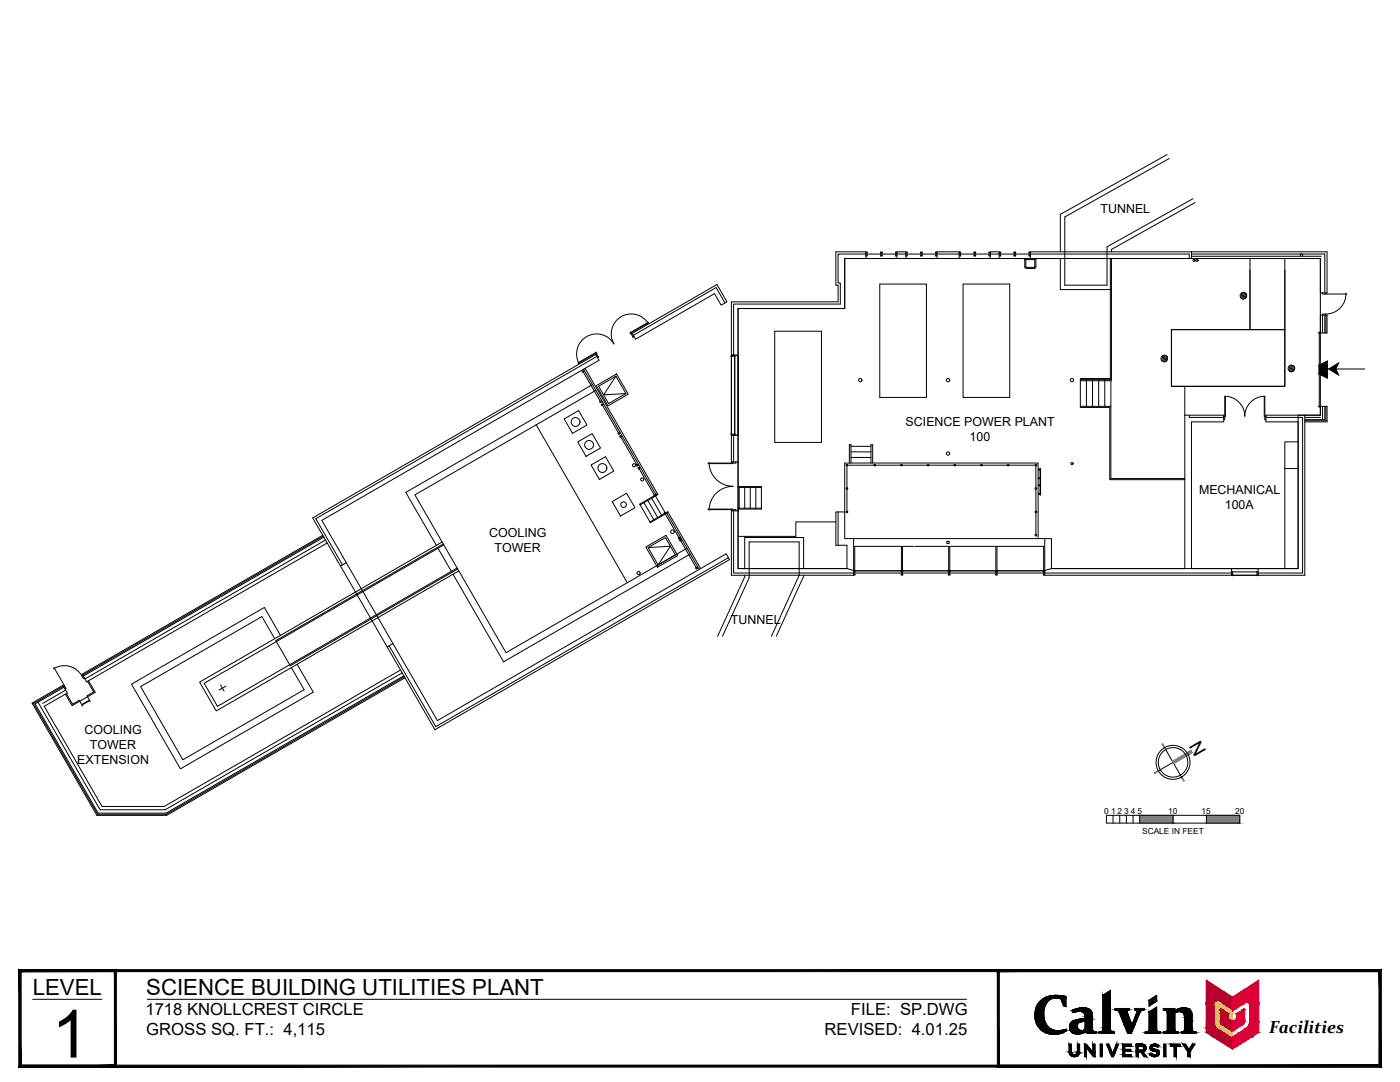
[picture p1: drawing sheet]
<svg xmlns="http://www.w3.org/2000/svg" width="279mm" height="216mm" viewBox="0 0 279 216" stroke-linecap="round" stroke-linejoin="round" font-family="sans-serif">
<defs><g id="words">
<text font-size="13.3" x="10.3" y="211">1</text>
<g font-size="4.4">
<text x="6.5" y="198.5">LEVEL</text>
<text x="29.2" y="198.5">SCIENCE BUILDING UTILITIES PLANT</text>
</g>
<text font-size="3.7" x="237.2" y="148.8" transform="rotate(60 237.2 148.8)">N</text>
<text font-size="3.5" x="253.3" y="206.2">Facilities</text>
<g font-size="3.3">
<text x="29" y="202.5">1718 KNOLLCREST CIRCLE</text>
<text x="169.8" y="202.5">FILE: SP.DWG</text>
<text x="29.2" y="206.6">GROSS SQ. FT.: 4,115</text>
<text x="164.6" y="206.6">REVISED: 4.01.25</text>
</g>
<g font-size="2.5">
<text x="219.6" y="42.6">TUNNEL</text>
<text x="180.7" y="85">SCIENCE POWER PLANT</text>
<text x="193.5" y="88">100</text>
<text x="239.3" y="98.6">MECHANICAL</text>
<text x="244.4" y="101.6">100A</text>
<text x="97.6" y="107.1">COOLING</text>
<text x="98.7" y="110.1">TOWER</text>
<text x="145.9" y="124.5">TUNNEL</text>
<text x="16.9" y="146.5">COOLING</text>
<text x="17.9" y="149.5">TOWER</text>
<text x="15.4" y="152.5">EXTENSION</text>
</g>
<g font-size="1.7">
<text x="220.3" y="162.4">0</text>
<text x="221.7" y="162.4">1</text>
<text x="223" y="162.4">2</text>
<text x="224.3" y="162.4">3</text>
<text x="225.7" y="162.4">4</text>
<text x="227" y="162.4">5</text>
<text x="227.9" y="166.3">SCALE IN FEET</text>
<text x="233.1" y="162.4">10</text>
<text x="239.8" y="162.4">15</text>
<text x="246.5" y="162.4">20</text>
</g>
</g></defs>
<!-- layer: 0 -->
<g fill="none" stroke="#000" stroke-width=".2">
<path d="M232.4 149.2l3.4 5.9M234.1 152.1l-2.9 1.7M220.8 162.7h26.6v1.5h-26.6zM222.1 162.7v1.5M223.5 162.7v1.5M224.8 162.7v1.5M226.1 162.7v1.5M227.5 162.7v1.5M234.1 162.7v1.5M240.8 162.7v1.5"/>
<circle cx="234.1" cy="152.1" r="3.4"/>
<circle cx="234.1" cy="152.1" r="2.95"/>
</g>
<g fill="#808080" stroke="#808080" stroke-width=".2">
<path d="M234 151.9l.3 .5 3.4-2.7zM234.3 152.4l3.4-2.7 .3 .5z"/>
<path d="M235.7 155.1l.6 .7-.4-.8zM235.7 155.1l.6 .7-.1 .1z"/>
<path d="M230.4 154.3l.8-.4-.1-.1zM230.3 154.2l.8-.4-.7 .5z"/>
<path d="M231.9 148.4l.5 .8h.1zM231.9 148.4h.1l.5 .8z"/>
<path d="M240.8 162.7l6.6 1.5v-1.5zM240.8 162.7l6.6 1.5h-6.6z"/>
<path d="M227.5 162.7l6.6 1.5v-1.5zM227.5 162.7l6.6 1.5h-6.6z"/>
</g>
<!-- layer: New Base -->
<g fill="none" stroke="#000" stroke-width=".2">
<path d="M237.8 50.2h27v8.3h-1.3v-6.9h-25.7M237.8 50.7h26.6v7.8M249.5 54v11.8M256.4 54v23.1h-22.6v-11.3h22.6M146 70.9h1.3v15.9h-1.3zM236.5 77.1v5.7M263.1 66.4h1.7v-3.5h-1.3v3.5M264.4 62.9v3.5M259.1 88.2h-2.7v5.3M263.1 81.1h1.7v3.1h-4.4M263.5 81.1v1.7h-3.1M264.4 81.1v2.6h-4"/>
<path d="M64.4 106.8l-48 27.7 .9 1.6 48-27.8M64.6 107.2l-48 27.7M87.4 109.4l2.7 4.6M88.5 108.5l-33.5 19.3 2.9 5 33.4-19.3M88.6 108.7l-47.9 27.6 2.7 4.6 47.8-27.6M39.8 136.1l48.4-27.9 3.4 5.7-48.4 28zM44 136.7l.7 1.2M45.1 136.9l-1.4 .8M54.8 127.5l-2.5-4.5-24.2 14 8.4 14.6 24.2-14-2.6-4.4M56 126.8l-3.2-5.6-26.6 15.3 9.8 16.9 26.5-15.3-3.2-5.6M79.9 133.7l-47.1 27.2h-12.4l-11.6-20 4.6-2.6-.8-1.6-6.2 3.6 12.9 22.4h14l47.5-27.5M80.6 134.8l-47.5 27.5h-13.5l-12.6-21.8 5.8-3.4"/>
</g>
<!-- layer: Exist Base -->
<g fill="none" stroke="#000" stroke-width=".2">
<path d="M232.9 30.9l-21.3 11.9v7.4M233.4 31.6l-20.9 11.7v13.6h8.4v-7.6l17.2-9.6M172.8 51.6h8M172.8 50.7h-5.5v5.8h.4v4.2h-21.3v10.2M175.6 56.7h9.3v22.6h-9.3zM179 51.6v-1.4h1.8v1.4M179 50.7h1.8M180.8 51.6h10.6M187 51.6v-1.4h4.4v1.4M187 50.7h4.4M191.4 51.6h8M192.2 56.7h9.3v22.6h-9.3z"/>
<path d="M197.6 51.6v-1.4h1.8v1.4M197.6 50.7h1.8M199.4 51.6h38.4v-1.4h-32.2v1.4M205.6 50.7h31.7v.9M211.6 51.6v6.2h10.2M221.8 51.6v24.2h-6.2v5.3h6.1M238.5 40.4l-16.7 9.4v.4M259.5 50.7h.5v.4h-.5zM116.5 73.7l14.4 25M116.8 73.5l14.5 25.2M118.2 76.7l-37.2 21.6 6.1 10.5M118.9 77.9l-11.9 6.9"/>
<path d="M119.1 71.1l-56.1 32.4 5.3 9.2M119.5 77.1l3.4-2 2 3.4-3.4 2zM126.2 66.5l16.9-9.7 2 3.4-1.2 .7-1.3-2.3-15.8 9.1zM144.7 60.5l-1.8-3.1-16.5 9.5M146 60.2h21.3v-3.3h-.5v-6.7h6v1.4h-4.2v10h-21.3v9.3h-1.3zM154.6 66.1h9.3v22.2h-9.3zM216.8 75.8v5.3M218 75.8v5.3M219.3 75.8v5.3M220.5 75.8v5.3M221.7 75.8v19.7h14.8M107 84.8l18.2 31.5"/>
<path d="M107 84.8l-24.2 13.9 5.4 9.5M112.6 83.6l2.9-1.7 1.6 2.9-2.8 1.7zM115.3 88.2l2.9-1.7 1.6 2.9-2.8 1.7zM118 92.8l2.8-1.7 1.7 2.9-2.9 1.7zM146 92.5v-5.7h1.3v26.7h21.7v-4.7h-2.2v-6.6h1.8v5.3h1.8M146 92.2h1.3M146.4 86.8v5.4M237.3 82.8v.5h6.9M252.6 83.3h7.4v31h-8.9M252.6 82.8h7.8v32h-9.3v-1.3h8v-29.3h-6.5zM259.1 93.5h-2.7v20M62.4 103.3l56.5-32.6 .6 1.2-55.3 31.9 4.9 8.5-1.1 .6z"/>
<path d="M122.2 100.1l2.9-1.7 1.6 2.9-2.9 1.7zM129.3 109.3l3.5-2 2 3.4-3.5 2zM133.1 102.4l6.4 11.2M133.3 102.1l6.5 11.4M137.1 109.4l-36.1 20.8-9.4-16.3M137.8 110.5l-37.3 21.6-10.1-17.5M145.4 111.3l-58.4 33.7-9.3-16.1M146 101.9h1.3M146 101.7v13.1h24.4v-7.3M146.4 101.9v12.4h24M148.6 114.8v.3l-5.4 11.9M148.6 113.5v-6.2h11.8v6.2"/>
<path d="M160.5 114.8l-5.6 12.2M166.8 104.1h-8v2.9h-11.5M167.3 102.2v6.6M168.6 102.2v-9.8h38.6v15.1M170.4 107.5h39.4v6h26.7v-30.7h7.7v1.4h-6.4v29.3h8v1.3h-37.3v-7.3M170.4 113.9h38.1M189 108h.4v.5h-.4zM208.5 114.3h37.3M77.3 129.1l1.1-.7 8.9 15.4 57.6-33.3 .7 1.2-58.8 33.9zM144.2 127l5.3-11.7v-7.2h10v6.7l-5.6 12.2"/>
<circle cx="171.7" cy="75.9" r=".33"/>
<circle cx="189.2" cy="75.9" r=".33"/>
<circle cx="213.9" cy="75.9" r=".33"/>
<circle cx="114.9" cy="84.2" r=".88"/>
<circle cx="117.6" cy="88.8" r=".88"/>
<circle cx="120.2" cy="93.4" r=".88"/>
<circle cx="126.5" cy="92.8" r=".31"/>
<circle cx="128.2" cy="95.7" r=".31"/>
<circle cx="189.2" cy="90.5" r=".33"/>
<circle cx="213.9" cy="92.5" r=".22"/>
<circle cx="124.4" cy="100.7" r=".56"/>
<circle cx="127.4" cy="114.3" r=".31"/>
<circle cx="134.2" cy="106.1" r=".37"/>
</g>
<!-- layer: Demo Site -->
<g fill="none" stroke="#000" stroke-width=".2">
<path d="M145.8 71.1h.9M146 70.9v15.9M146.3 70.9h.1M146.6 70.9v15.9M147.3 70.9v15.9M215.6 76h6.2M244.4 79.1v4M244.5 79.1v4M252.3 79.1v4M252.4 79.1v4M145.8 86.6h.9M146.3 86.8h.1"/>
<path d="M68 112.9l9.3 16.2M69.1 112.3l9.3 16.1M245.8 113.5h5.3M245.8 114.8h5.3"/>
</g>
<!-- layer: Level 27 -->
<g fill="none" stroke="#000" stroke-width=".2">
<path d="M172.8 50.7h.1M172.8 51h.3M172.8 50.4h.3M173 50.2v.9M173 50.7h2.8M175.7 51h.4M175.7 50.4h.4M175.8 50.2v.9M175.9 50.7h.1M176 50.7h2.8M176 50.2v.9M178.7 51h.3"/>
<path d="M178.7 50.4h.3M178.8 50.2v.9M179 50.7h.1M180.8 50.7h.1M180.8 51h.3M180.8 50.4h.3M181 50.7h2.8M181 50.2v.9M183.7 51h.4M183.7 50.4h.4M183.8 50.2v.9M183.9 50.7h.1"/>
<path d="M184 50.7h2.8M184 50.2v.9M186.7 51h.3M186.7 50.4h.3M186.8 50.2v.9M187 50.7h.1M191.4 50.7h.1M191.4 51h.4M191.4 50.4h.4M191.7 50.7h2.7M191.7 50.2v.9M194.3 51h.5"/>
<path d="M194.3 50.4h.5M194.4 50.2v.9M194.5 50.7h.1M194.6 50.7h2.8M194.6 50.2v.9M197.3 51h.3M197.3 50.4h.3M197.4 50.2v.9M197.6 50.7h.1M199.4 50.7h.1M199.4 51h.3M199.4 50.4h.3"/>
<path d="M199.6 50.7h2.8M199.6 50.2v.9M202.3 51h.4M202.3 50.4h.4M202.4 50.2v.9M202.5 50.7h.1M202.6 50.7h2.8M202.6 50.2v.9M205.3 51h.3M205.3 50.4h.3M205.4 50.2v.9M205.6 50.7h.1"/>
<path d="M116.5 74.3l3.2 5.7M118.9 70.3l.6 1M119 70.3l-3.6 2.1M119 77l4-2.4 2.4 4.1-4.1 2.3zM119.1 70.4l-3.7 2.1M119.2 70.6l-.3 .1M119.5 71.2l-.3 .1M122.9 75.1l-2.4 3.7 4.4-.3M125.8 66.3l.6 1M126.2 66.5l-.3 .2M126.5 67.1l-.3 .2M129.4 64.3l-3.7 2.1"/>
<path d="M129.4 64.5a4 4 0 0 0-5.5-1.3 4 4 0 0 0-1.4 5.4 4 4 0 0 0-5.4-1.5 4 4 0 0 0-1.5 5.4M129.4 64.4l-3.6 2.1M120.3 80.9l3.1 5.4M124 87.3l3.1 5.4M127.6 93.6l3 5.1M141.5 92.3a4.8 4.8 0 0 0 4.8 4.7 4.8 4.8 0 0 0-4.8 4.8M146.2 92.2v.3h-4.9M146.9 92.2v.2h-5.6M169.5 92.4v-3.7h.3v3.7M169.8 91.3h4M169.8 90.2h4M169.8 89.1h4"/>
<path d="M173.8 92.4v-3.7h.4v3.7M244.2 83.1h.3M244.4 83v.7h-.2M252.3 83.1h.3M252.4 83v.7h.2M128.9 109.1l4-2.3 2.3 4-4 2.4zM129.3 109.3l4.5-.3-2.5 3.7M132.8 102.6l2.7 4.6M135.9 108l3 5.2M141.3 101.7h5.6v.2M141.3 101.6h4.9v.3M170.4 114.3h.1"/>
<path d="M170.4 114h.3M170.4 114.7h.3M170.6 114.8v-5.8h9.3v5.8M170.6 114.3h9.3M179.8 114h.4M179.8 114.7h.4M180 114.3h.1M180.1 114.3h9.2M182.3 109h-2.2v5.8M182.6 109h6.7v5.8M189.2 114h.5M189.2 114.7h.5"/>
<path d="M189.4 114.3h.1M189.5 114.3h9.2M189.5 114.8v-5.8h9.2v5.8M198.6 114h.5M198.6 114.7h.5M198.9 114.3h.1M199 114.3h9.3M199 114.8v-5.8h9.3v5.8M208.2 114h.3M208.2 114.7h.3M208.5 114.3h.1"/>
<circle cx="116.3" cy="74.1" r=".16"/>
<circle cx="119.8" cy="80.2" r=".16"/>
<circle cx="120.2" cy="80.7" r=".16"/>
<circle cx="123.5" cy="86.5" r=".16"/>
<circle cx="123.8" cy="87.1" r=".16"/>
<circle cx="127.2" cy="92.8" r=".16"/>
<circle cx="127.5" cy="93.4" r=".16"/>
<circle cx="130.6" cy="98.9" r=".16"/>
<circle cx="132.7" cy="102.4" r=".16"/>
<circle cx="135.6" cy="107.4" r=".16"/>
<circle cx="135.8" cy="107.8" r=".16"/>
<circle cx="139" cy="113.4" r=".16"/>
</g>
<!-- layer: New Contours -->
<g fill="none" stroke="#000" stroke-width=".2">
<path d="M169 93v4.3M169 97.7v4.3M169.2 92.8h5.2M174.7 92.8h5M180.1 92.8h4.9M185.4 92.8h5M190.7 92.8h5M196 92.8h5M201.4 92.8h5.1M206.7 93v4.3M206.7 97.7v4.3M206.7 102.3v4.3"/>
<circle cx="169" cy="97.5" r=".16"/>
<circle cx="169" cy="92.8" r=".16"/>
<circle cx="174.6" cy="92.8" r=".16"/>
<circle cx="179.9" cy="92.8" r=".16"/>
<circle cx="185.2" cy="92.8" r=".16"/>
<circle cx="190.5" cy="92.8" r=".16"/>
<circle cx="195.9" cy="92.8" r=".16"/>
<circle cx="201.2" cy="92.8" r=".16"/>
<circle cx="206.7" cy="92.8" r=".16"/>
<circle cx="206.7" cy="97.5" r=".16"/>
<circle cx="169" cy="102.1" r=".16"/>
<circle cx="206.7" cy="102.1" r=".16"/>
<circle cx="206.7" cy="106.8" r=".16"/>
</g>
<!-- layer: Hatching -->
<g fill="none" stroke="#000" stroke-width=".2">
<path d="M237.8 51.1h21.7M260 51.1h3.7M146.6 70.9v15.9M263.9 62.9v3.5M264.6 62.9v3.5M260.4 83.3h3.1M260.4 84h4.4M263.9 81.1v2.6M264.6 81.1v2.6M64.5 107l-48 27.7M65 107.8l-48.1 27.7M12.7 136.9l-6.2 3.6"/>
<path d="M13.1 137.7l-4.6 2.7M80.3 134.3l-47.3 27.3h-13l-12.4-21.5M80.7 135l-47.5 27.5h-13.7l-12.7-21.9"/>
</g>
<!-- layer: Doors_ Cabinets -->
<g fill="none" stroke="#000" stroke-width=".2">
<path d="M221.6 51.6v23.9h-6M263.9 58.5v.2h.7v-.2M264.6 58.7h4.2M268.6 58.4a4 4 0 0 1-4 4.3M244.4 79.1a4 4 0 0 1 4 4 4 4 0 0 1 4-4M263.3 66.2v15.1M263.9 62.9v-.2h.7v.2M245.8 114.5h.1M245.8 114.1h5.3M245.8 114.8h5.3M245.8 113.5h5.3M246 114v.9"/>
<path d="M250.9 114v.9M251.1 114.5h.1M10.7 133.5a4 4 0 0 1 5.6 1.3M10.8 133.2l2.1 3.6M12.7 136.9l.2-.1 .3 .6-.2 .1M13.3 138.4l1.2 2.1 1.3-.8 .7 1.2M16.5 134.7l-.2 .1 .3 .6 .2-.1M17.5 136l1.2 2.1-1.4 .7 .7 1.2M17.7 135.8l1.3 2.3-4.6 2.7-1.3-2.3M17.8 139.7l-1.5 .9M17.9 139.8l-1.5 .9"/>
</g>
<!-- layer: New Landscaping -->
<path d="M207.6 93.6h-.4v.2h.4M207.6 93.5h.1v5.3h-.1zM207.6 95.4h-.4v.1h.4M207.6 96.7h-.4v.2h.4M207.6 98.5h-.4v.1h.4M215.6 81.3h5.9v14.4h15" fill="none" stroke="#000" stroke-width=".2"/>
<!-- layer: Exist Mech -->
<path d="M204.5 51.6v1.6l.2 .3 1.7 .1 .3-.4M204.5 51.8h2.2M204.7 51.8v1.4l.2 .2 1.6-.1v-1.5M206.7 51.6v1.6" fill="none" stroke="#000" stroke-width=".2"/>
<!-- layer: New Mech -->
<g fill="none" stroke="#000" stroke-width=".2">
<path d="M247.9 58.4l-.3 1M248.1 58.3l-.3 1.3M248.4 58.4l-.4 1.3M248.6 58.5l-.4 1.2M248.7 58.7l-.2 .9M249.5 51.6v14.2M256.4 51.6v25.5h-22.6v-11.3h22.6M232.1 70.9l-.3 1M232.3 70.9l-.3 1.2M232.6 70.9l-.4 1.3M232.8 71l-.4 1.2M232.9 71.2l-.2 .9"/>
<path d="M257.5 72.9l-.3 1M257.7 72.9l-.3 1.2M257.9 72.9l-.3 1.3M258.1 73l-.3 1.2M258.3 73.2l-.2 .9"/>
<circle cx="238.3" cy="51.9" r=".22"/>
<circle cx="238.9" cy="52" r=".22"/>
<circle cx="248.2" cy="59" r=".66"/>
<circle cx="232.4" cy="71.5" r=".66"/>
<circle cx="257.7" cy="73.5" r=".66"/>
</g>
<!-- layer: Stairs -->
<g fill="none" stroke="#000" stroke-width=".2">
<path d="M129.3 99.9l2 3.4M130.1 99.4l1.9 3.4M130.5 99l-2.8 1.6 .1 .1M130.8 99l1.9 3.3M131.2 98.5l-.4 .3M131.3 98.7l-3.5 2 1.9 3.5M147.3 97.1h4.7v.2M147.3 97.3h4.7M147.5 97.3v4.1M148.6 97.3v4.1M149.7 97.3v4.1M150.8 97.3v4.1"/>
<path d="M152 97.3v4.3h-4.7M128.5 100.3l2 3.4M132.5 102.5l-2.8 1.7M133.3 102.1l-.5 .3M133.4 102.2l-3.6 2.1-.1-.1M147.3 101.4h4.7"/>
</g>
<!-- layer: WALLPACK -->
<g fill="#000" stroke="#000" stroke-width=".2">
<path d="M263.3 72.9h1.6v1.7zM263.3 72.9l1.6-.8v.8z"/>
<path d="M263.3 72.9v1.7h1.6zM263.3 74.6h1.6v.8z"/>
</g>
<path d="M263.3 72.9l1.6-.8v3.3l-1.6-.8z" fill="none" stroke="#000" stroke-width=".2"/>
<!-- layer: WALLPACKS -->
<path d="M265.2 73.6h1.3l.6 1.2zM265.2 73.6l1.9-1.1-.5 1.1z" fill="#000" stroke="#000" stroke-width=".2"/>
<path d="M265.2 73.6l1.9-1.1-.6 1.1 .6 1.2-1.9-1.2h7.2" fill="none" stroke="#000" stroke-width=".2"/>
<!-- layer: A-WALL-FULL -->
<path d="M147.3 61.6h21.3v-10h94.9v31.2h-4.4v30.7h-49.3l-1.5 .4h-37.7l-1.6-.4h-21.7z" fill="none" stroke="#000" stroke-width=".2"/>
<!-- layer: A-TITL -->
<g fill="#000" stroke="#000" stroke-width=".2">
<path d="M210.5 198.6h.3zM220.1 198.6l1.5-1v1zM229.3 199.6h1.5v.2zM229.3 199.6l1.5-1v1zM210 206.4h.8zM212.5 205.5h.3zM214.1 202h.2zM214.2 210.8h.5zM214.8 210.4h.5zM214.9 206.3h.5zM216 201.9h1.9zM216 201.1h.4z"/>
<path d="M216.7 206h2.1zM220 205.7h1.7zM220.1 205.6h1.5zM229.2 205.8h1.7zM229.2 205.7h1.7zM230.3 208.4h.4zM230.8 210h.5zM229.3 201.9l1.5-1v1zM234.5 201.7h3.1zM236.2 201.1h.3z"/>
<path d="M207.5 199.9l1.5 .1 .1-.1zM207.5 199.9l1.5 .1h-1.6z"/>
<path d="M207.6 199.8h1.5zM207.5 199.9h1.6z"/>
<path d="M207.7 199.7l1.4 .1 .2-.1zM207.7 199.7l1.4 .1h-1.5z"/>
<path d="M207.8 199.6h1.5zM207.7 199.7h1.6z"/>
<path d="M208 199.5l1.3 .1 .2-.1zM207.8 199.6l.2-.1 1.3 .1z"/>
<path d="M208 199.4h1.6zM208 199.5h1.5z"/>
<path d="M208.1 199.3h1.7zM208 199.4h1.6z"/>
<path d="M208.3 199.2l1.5 .1 .2-.1zM208.1 199.3l.2-.1 1.5 .1z"/>
<path d="M208.3 199.2h1.8zM208.3 199.2h1.7z"/>
<path d="M208.4 199.2h1.9zM208.3 199.2h1.8z"/>
<path d="M208.5 199.1h2zM208.4 199.2h1.9z"/>
<path d="M208.5 199.1h2.3zM208.5 199.1h2.3z"/>
<path d="M208.5 199.1h2.3zM208.5 199.1h2z"/>
<path d="M210.8 199.1h1.9zM210.8 199.1h1.9z"/>
<path d="M210.5 198.6h.8zM210.2 198.6h1.1z"/>
<path d="M210.2 198.6h1.1zM210.2 198.6h1.1z"/>
<path d="M210.2 198.6l1.5 .1zM210 198.7h1.7z"/>
<path d="M210 198.7h1.8zM209.9 198.7h1.9z"/>
<path d="M209.9 198.7h2.3zM209.6 198.7h2.6z"/>
<path d="M209.6 198.7l2.8 .1zM209.5 198.8h2.9z"/>
<path d="M209.5 198.8h3.2zM209.2 198.8h3.5z"/>
<path d="M209.2 198.8l3.5 .1zM209.1 198.9h3.6z"/>
<path d="M209.1 198.9h3.6zM209.1 198.9h3.6z"/>
<path d="M209.1 198.9l3.6 .1zM208.8 199h3.9z"/>
<path d="M208.8 199l3.9 .1v-.1zM208.6 199.1l.2-.1 3.9 .1z"/>
<path d="M208.6 199.1h4.1zM208.5 199.1h4.2z"/>
<path d="M210.8 199.1l1.9 .1zM210.8 199.1l1.9 .1z"/>
<path d="M211.1 199.2h1.6zM211.1 199.2h1.6z"/>
<path d="M211.4 199.2l1.3 .1zM211.4 199.2l1.3 .1z"/>
<path d="M211.7 199.3l1 1.5v-1.5zM211.7 199.3l1 1.5h-.4z"/>
<path d="M220.1 198.6l1.5 6.3v-6.3zM220.1 198.6l1.5 6.3h-1.5z"/>
<path d="M229.3 199.6v.2h1.5zM229.3 199.8h1.5l-1.5 1z"/>
<path d="M3.8 212.9l271.4-.4h-271zM3.8 212.9l271.4-.4 .4 .4zM275.2 193.9v18.6l.4 .4zM275.2 193.9l.4-.4v19.4zM4.2 193.9h271l.4-.4zM3.8 193.5h271.8l-271.4 .4zM3.8 193.5l.4 19v-18.6zM3.8 193.5l.4 19-.4 .4z"/>
<path d="M3.8 212.9l19-.4h-18.6zM3.8 212.9l19-.4 .4 .4zM22.8 193.9v18.6l.4 .4zM22.8 193.9l.4-.4v19.4zM4.2 193.9h18.6l.4-.4zM3.8 193.5h19.4l-19 .4zM3.8 193.5l.4 19v-18.6zM3.8 193.5l.4 19-.4 .4z"/>
<path d="M199.4 212.5l-.4 .4 76.2-.4zM199 212.9l76.2-.4 .4 .4zM275.2 193.9v18.6l.4 .4zM275.2 193.9l.4-.4v19.4zM199.4 193.9h75.8l.4-.4zM199 193.5h76.6l-76.2 .4zM199 193.5l.4 19v-18.6zM199 193.5l.4 19-.4 .4z"/>
<path d="M206.6 201.9l1.7 .2v-.2zM206.6 201.9l1.7 .2h-1.7z"/>
<path d="M206.6 202.1l1.7 .2v-.2zM206.6 202.1l1.7 .2h-1.8z"/>
<path d="M206.5 202.3l1.8 .2v-.2zM206.5 202.3l1.8 .2h-1.8z"/>
<path d="M206.5 202.5l1.8 .1v-.1zM206.5 202.5l1.8 .1h-1.8z"/>
<path d="M206.5 202.6l1.8 .3v-.3zM206.5 202.6l1.8 .3h-1.8z"/>
<path d="M206.5 202.9l1.9 .1-.1-.1zM206.5 202.9l1.9 .1h-1.9z"/>
<path d="M206.6 201.7l1.7 .2v-.2zM206.6 201.7l1.7 .2h-1.7z"/>
<path d="M206.5 203l1.9 .2v-.2zM206.5 203l1.9 .2h-1.8z"/>
<path d="M206.6 201.5l1.7 .2 .1-.2zM206.6 201.5l1.7 .2h-1.7z"/>
<path d="M206.7 201.4h1.7zM206.7 201.4l1.7 .1z"/>
<path d="M206.6 203.2l1.8 .2v-.2zM206.6 203.2l1.8 .2h-1.8z"/>
<path d="M206.6 203.4l1.9 .2-.1-.2zM206.6 203.4l1.9 .2h-1.8z"/>
<path d="M206.7 201.2l1.7 .2v-.2zM206.7 201.2l1.7 .2h-1.7z"/>
<path d="M206.8 201.1h1.6zM206.8 201.1l1.6 .1z"/>
<path d="M206.7 203.6l1.8 .2v-.2zM206.7 203.6l1.8 .2h-1.8z"/>
<path d="M206.8 200.9l1.6 .2 .1-.2zM206.8 200.9l1.6 .2h-1.6z"/>
<path d="M206.7 203.8l1.9 .1-.1-.1zM206.7 203.8l1.9 .1h-1.9z"/>
<path d="M206.9 200.8l1.6 .1v-.1zM206.9 200.8l1.6 .1h-1.7z"/>
<path d="M206.7 203.9l2 .2-.1-.2zM206.7 203.9l2 .2h-1.9z"/>
<path d="M207 200.6l1.5 .2 .1-.2zM207 200.6l1.5 .2h-1.6z"/>
<path d="M207 200.5h1.7zM207 200.5l1.6 .1z"/>
<path d="M206.8 204.1l1.9 .1zM206.8 204.1l1.9 .1z"/>
<path d="M206.8 204.2l2 .1-.1-.1zM206.8 204.2l2 .1h-1.9z"/>
<path d="M207.2 200.3l1.5 .2 .1-.2zM207.2 200.3l1.5 .2h-1.7z"/>
<path d="M206.9 204.3l2 .2-.1-.2zM206.9 204.3l2 .2h-1.9z"/>
<path d="M207.2 200.3h1.6zM207.2 200.3h1.6z"/>
<path d="M207 204.5l1.9 .1zM207 204.5l1.9 .1z"/>
<path d="M207 204.6l2.1 .2-.2-.2zM207 204.6l2.1 .2h-2z"/>
<path d="M207.3 200.1l1.5 .2 .1-.2zM207.3 200.1l1.5 .2h-1.6z"/>
<path d="M207.4 200h1.6zM207.4 200l1.5 .1z"/>
<path d="M207.1 204.8h2zM207.1 204.8h2z"/>
<path d="M207.1 204.8l2.2 .2-.2-.2zM207.1 204.8l2.2 .2h-2z"/>
<path d="M207.3 205l2.1 .1zM207.3 205l2.1 .1z"/>
<path d="M207.4 205.1l2.1 .1zM207.4 205.1l2.1 .1z"/>
<path d="M207.4 205.2l2.4 .1-.3-.1zM207.4 205.2l2.4 .1h-2.2z"/>
<path d="M207.6 205.3h2.2zM207.6 205.3h2.2z"/>
<path d="M207.6 205.3l2.4 .2-.2-.2zM207.6 205.3l2.4 .2h-2.3z"/>
<path d="M210 206.4h.7zM210.1 206.4h.6z"/>
<path d="M207.7 205.5h2.6zM207.7 205.5h2.6z"/>
<path d="M207.8 205.5l2.6 .1zM207.8 205.5l2.6 .1z"/>
<path d="M207.9 205.6h2.7zM207.9 205.6h2.7z"/>
<path d="M207.9 205.6l3 .1zM207.9 205.6l3 .1z"/>
<path d="M208 205.7h3.2zM208 205.7h3.2z"/>
<path d="M209.8 206.3h1.3zM209.8 206.3l1 .1z"/>
<path d="M209.6 206.3h1.6zM209.6 206.3h1.5z"/>
<path d="M209.4 206.3h2zM209.4 206.3h1.8z"/>
<path d="M209.2 206.2h2.4zM209.2 206.2l2.2 .1z"/>
<path d="M209.1 206.2h2.6zM209.1 206.2h2.5z"/>
<path d="M208.8 206.1h3.1zM208.8 206.1l2.9 .1z"/>
<path d="M208.8 206.1h3.2zM208.8 206.1h3.1z"/>
<path d="M208.5 206l3.5 .1 .3-.1zM208.5 206l3.5 .1h-3.2z"/>
<path d="M208.2 205.8l4.1 .2 .3-.2zM208.2 205.8l4.1 .2h-3.8zM208.5 206h3.8zM208.5 206h3.8z"/>
<path d="M208.2 205.8h4.4zM208.2 205.8h4.4z"/>
<path d="M212.5 205.5h.3zM212.2 205.5h.6z"/>
<path d="M212.2 205.5l.6 .1zM212 205.6h.8z"/>
<path d="M212 205.6h.8zM211.6 205.6h1.2z"/>
<path d="M211.6 205.6l1.2 .1zM211.2 205.7h1.6z"/>
<path d="M211.2 205.7h1.6zM211.2 205.7h1.6z"/>
<path d="M208 205.7l4.6 .1 .2-.1zM208 205.7l4.6 .1h-4.4z"/>
<path d="M213.4 208.3l.4 1.6v-1.6zM213.4 208.3l.4 1.6h-.4z"/>
<path d="M213.4 209.9h.4zM213.4 209.9h.4z"/>
<path d="M213.4 209.9l.4 .1zM213.4 209.9l.4 .1z"/>
<path d="M213.4 210l.5 .1zM213.4 210l.5 .1z"/>
<path d="M213.4 210.1h.5zM213.4 210.1h.5z"/>
<path d="M213.4 210.1l.6 .1zM213.4 210.1l.6 .1z"/>
<path d="M213.5 210.2l.5 .1zM213.5 210.2l.5 .1z"/>
<path d="M213.5 210.3h.5zM213.5 210.3h.5z"/>
<path d="M213.5 210.3l.6 .1zM213.5 210.3l.6 .1z"/>
<path d="M213.5 210.4h.7zM213.5 210.4h.7z"/>
<path d="M214.2 210.8h.3zM214.3 210.8h.2z"/>
<path d="M213.6 210.4h.7zM213.6 210.4h.7z"/>
<path d="M213.6 210.4l.8 .1zM213.6 210.4l.8 .1z"/>
<path d="M213.6 210.5h.8zM213.6 210.5h.8z"/>
<path d="M214.1 202h.3zM214.1 202h.2z"/>
<path d="M214 201.9h.7zM214 201.9l.4 .1z"/>
<path d="M214.1 210.8h.6zM214.1 210.8h.6z"/>
<path d="M214 210.8h.9zM214 210.8h.7z"/>
<path d="M214.9 206.3h.4zM215 206.3h.3z"/>
<path d="M213.9 210.7h1zM213.9 210.7l1 .1z"/>
<path d="M213.5 204.7h1.5zM213.5 204.7h1.5z"/>
<path d="M213.5 204.7l1.5 .2v-.2zM213.5 204.7l1.5 .2h-1.5zM213.5 204.9h1.5zM213.5 204.9h1.5z"/>
<path d="M213.5 204.9l1.5 .2v-.2zM213.5 204.9l1.5 .2h-1.5z"/>
<path d="M215 210h.5zM215 210h.5z"/>
<path d="M213.5 204.5l1.5 .2v-.2zM213.5 204.5l1.5 .2h-1.5z"/>
<path d="M213.5 204.5h1.5zM213.5 204.5h1.5z"/>
<path d="M213.8 210.7h1.2zM213.8 210.7h1.1z"/>
<path d="M213.5 205.1h1.6zM213.5 205.1h1.6z"/>
<path d="M213.5 205.1l1.6 .1v-.1zM213.5 205.1l1.6 .1h-1.6z"/>
<path d="M214 201.8h1.1zM214 201.8l.7 .1z"/>
<path d="M213.6 204.4h1.5zM213.6 204.4h1.5z"/>
<path d="M213.6 204.4l1.4 .1 .1-.1zM213.6 204.4l1.4 .1h-1.5z"/>
<path d="M213.7 210.6h1.4zM213.7 210.6l1.3 .1z"/>
<path d="M213.5 205.2l1.6 .1zM213.5 205.2l1.6 .1z"/>
<path d="M213.5 205.3h1.7zM213.5 205.3h1.7z"/>
<path d="M213.6 204.3h1.5zM213.6 204.3l1.5 .1h-1.5z"/>
<path d="M213.6 204.2h1.6zM213.6 204.2l1.5 .1z"/>
<path d="M213.5 205.3l1.7 .1zM213.5 205.3l1.7 .1z"/>
<path d="M213.7 210.5h1.5zM213.7 210.5l1.4 .1z"/>
<path d="M213.7 204.2h1.5zM213.7 204.2h1.5z"/>
<path d="M213.5 205.4h1.8zM213.5 205.4h1.8z"/>
<path d="M213.6 210.5h1.6zM213.6 210.5h1.6z"/>
<path d="M214.5 210.4h.7zM214.4 210.5h.8z"/>
<path d="M213.5 205.4l1.8 .1zM213.5 205.4l1.8 .1z"/>
<path d="M214.7 210.4h.6zM214.5 210.4h.7z"/>
<path d="M213.7 204.1h1.6zM213.7 204.1l1.5 .1z"/>
<path d="M214.7 210.4h.6zM214.7 210.4h.6z"/>
<path d="M213.8 204.1h1.5zM213.8 204.1h1.5z"/>
<path d="M213.6 205.5h1.8zM213.6 205.5h1.8z"/>
<path d="M214.8 210.3h.5zM214.8 210.4h.5zM214.7 210.4h.6z"/>
<path d="M213.8 204h1.6zM213.8 204.1h1.5z"/>
<path d="M213.6 205.5h1.8zM213.6 205.5h1.8z"/>
<path d="M214.9 210.2h.5zM214.9 210.2l.4 .1h-.5z"/>
<path d="M214.9 210.2h.5zM214.9 210.2h.5z"/>
<path d="M214 201.8h1.4zM214 201.8h1.1z"/>
<path d="M215 210.1h.4zM215 210.1l.4 .1z"/>
<path d="M213.6 205.5l1.9 .1zM213.6 205.5l1.9 .1z"/>
<path d="M215 208.3l.5 1.6v-1.6zM215 208.3l.5 1.6h-.5z"/>
<path d="M215 209.9l.5 .1v-.1zM215 209.9l.5 .1h-.5z"/>
<path d="M215 210l.4 .1 .1-.1zM215 210l.4 .1h-.4z"/>
<path d="M214.7 206.3h.8zM214.7 206.3h.7z"/>
<path d="M214.7 206.3h.8zM214.7 206.3h.8z"/>
<path d="M213.6 205.6h2.1zM213.6 205.6h2.1z"/>
<path d="M213.9 204h1.7zM213.9 204h1.5h-1.6z"/>
<path d="M213.9 203.9h1.7zM213.9 203.9l1.7 .1z"/>
<path d="M214.5 206.2h1.2zM214.5 206.2l1 .1z"/>
<path d="M213.9 203.9h1.8zM213.9 203.9h1.7z"/>
<path d="M213.6 205.6h2.2zM213.6 205.6h2.2z"/>
<path d="M213.6 205.6h2.3zM213.6 205.6h2.3z"/>
<path d="M214.4 206.2h1.4zM214.4 206.2h1.3z"/>
<path d="M214.3 206.2h1.6zM214.3 206.2h1.5z"/>
<path d="M214 203.9h1.9zM213.9 203.9h1.8z"/>
<path d="M214.2 206.1h1.8zM214.2 206.1l1.7 .1z"/>
<path d="M214.1 206.1h2zM214.1 206.1h1.9z"/>
<path d="M214 206.1h2.2zM214 206.1h2.1z"/>
<path d="M214 203.8h2.2zM214 203.9h1.9z"/>
<path d="M213.9 206h2.4zM213.9 206h2.4z"/>
<path d="M213.9 206h2.4zM213.9 206l2.3 .1z"/>
<path d="M216 201.1h.5zM215.8 201.1h.7z"/>
<path d="M215.8 201.1h.8zM215.7 201.1h.9z"/>
<path d="M213.8 205.9h2.7zM213.8 205.9l2.5 .1z"/>
<path d="M214 203.8h2.6zM214 203.8h2.2z"/>
<path d="M215.7 201.1l1.1 .1zM215.4 201.2h1.4zM215.4 201.2h1.4zM215.4 201.2h1.4z"/>
<path d="M213.7 205.8h2.9zM213.7 205.8l2.8 .1z"/>
<path d="M215.4 201.2h1.6zM215.2 201.2h1.8z"/>
<path d="M216.4 208.3l1 .8-.6-.8zM216.4 208.3l1 .8h-1z"/>
<path d="M216.4 209.1l.4 1.8v-1.8zM216.4 209.1l.4 1.8h-.4z"/>
<path d="M215.2 201.2h1.8zM215.1 201.2h1.9z"/>
<path d="M215.1 201.2l2.1 .1zM214.9 201.3h2.3z"/>
<path d="M214.9 201.3h2.4zM214.7 201.3h2.6z"/>
<path d="M214.7 201.3l2.7 .1zM214.5 201.4h2.9z"/>
<path d="M216.8 209.1l1.3 .9-.7-.9zM216.8 209.1l1.3 .9h-.5z"/>
<path d="M214.5 201.4l3 .1zM214.3 201.5h3.2z"/>
<path d="M214.3 201.5h3.3zM214.2 201.5h3.4z"/>
<path d="M214.2 201.5l3.5 .1zM214 201.6h3.7z"/>
<path d="M214 201.6h3.7zM214 201.6h3.7z"/>
<path d="M214 201.6l3.8 .2-.1-.2zM214 201.6l3.8 .2h-3.8z"/>
<path d="M214 201.8h3.8zM214 201.8h3.8z"/>
<path d="M215.4 201.8h2.4zM215.4 201.8h2.4z"/>
<path d="M215.6 201.8l2.2 .1zM215.6 201.8l2.2 .1z"/>
<path d="M215.9 201.9h2zM215.9 201.9h2zM216 201.9h1.9z"/>
<path d="M216 201.9l1.9 .1zM216 201.9l1.9 .1z"/>
<path d="M216.2 202l1.7 .1zM216.2 202l1.7 .1z"/>
<path d="M216.3 202.1h1.6zM216.3 202.1h1.6z"/>
<path d="M216.3 202.1l1.7 .1-.1-.1zM216.3 202.1l1.7 .1h-1.6z"/>
<path d="M216.4 202.2h1.6zM216.4 202.2h1.6z"/>
<path d="M216.4 202.2l1.6 .1v-.1zM216.4 202.2l1.6 .1h-1.5z"/>
<path d="M216.5 202.3l1.5 .1zM216.5 202.3l1.5 .1z"/>
<path d="M216.5 205.2l1.5 .2v-.2zM216.5 205.2l1.5 .2h-1.5z"/>
<path d="M216.5 202.4l1.5 .1zM216.5 202.4l1.5 .1z"/>
<path d="M216.5 202.5l1.5 .2v-.2zM216.5 202.5l1.5 .2h-1.5z"/>
<path d="M216.5 205l1.5 .2v-.2zM216.5 205l1.5 .2h-1.5z"/>
<path d="M215.8 203.3l2.2 .1zM215.5 203.4h2.5z"/>
<path d="M215.5 203.4h2.5zM215.2 203.4h2.8z"/>
<path d="M215.2 203.4l2.8 .1zM214.9 203.5h3.1z"/>
<path d="M214.9 203.5h3.1zM214.7 203.5h3.3z"/>
<path d="M214.7 203.5l3.3 .1zM214.4 203.6h3.6z"/>
<path d="M214.4 203.6l3.6 .1v-.1zM214.2 203.7l.2-.1 3.6 .1z"/>
<path d="M214.2 203.7l3.8 .1zM214 203.8h4z"/>
<path d="M214 203.8h4zM214 203.8h4z"/>
<path d="M216.6 203.8l1.4 1.2v-1.2zM216.6 203.8l1.4 1.2h-1.5z"/>
<path d="M216.5 205.4h1.5zM216.5 205.4h1.5z"/>
<path d="M216.5 202.7l1.5 .1zM216.5 202.7l1.5 .1z"/>
<path d="M216.6 202.8l1.4 .1v-.1zM216.6 202.8l1.4 .1h-1.4z"/>
<path d="M216.6 202.9l1.4 .4v-.4zM216.6 202.9l1.4 .4h-1.4z"/>
<path d="M216.6 203.3h1.4zM216.2 203.3h1.8z"/>
<path d="M216.2 203.3h1.8zM215.8 203.3h2.2z"/>
<path d="M216.5 205.4l1.5 .1zM216.5 205.5h1.5z"/>
<path d="M216.5 205.5h1.6zM216.4 205.5h1.7z"/>
<path d="M216.4 205.5l1.7 .1zM216.3 205.6h1.8z"/>
<path d="M216.3 205.6h1.8zM216.2 205.6h1.9z"/>
<path d="M216.2 205.6h1.9zM216.1 205.6h2z"/>
<path d="M216.1 205.6h2zM216 205.6h2.1z"/>
<path d="M216 205.6h2.1zM215.9 205.6h2.2z"/>
<path d="M213.6 205.6h4.5zM213.6 205.6h4.5z"/>
<path d="M213.6 205.6l4.6 .1zM213.6 205.6l4.6 .1z"/>
<path d="M213.7 205.7h4.5zM213.7 205.7h4.5z"/>
<path d="M213.7 205.7h4.5zM213.7 205.7h4.5z"/>
<path d="M213.7 205.7l4.6 .1zM213.7 205.7l4.6 .1z"/>
<path d="M216.6 205.8h1.7zM216.6 205.8h1.7z"/>
<path d="M216.6 205.8h1.8zM216.6 205.8h1.8z"/>
<path d="M216.6 205.8l1.9 .1zM216.6 205.8l1.9 .1z"/>
<path d="M216.7 205.9h1.8zM216.7 205.9h1.8z"/>
<path d="M216.7 205.9h1.9zM216.7 205.9h1.9z"/>
<path d="M218.1 208.3l.4 1.7v-1.7zM218.1 208.3l.4 1.7h-.4z"/>
<path d="M217.6 210l.9 .9v-.9zM217.6 210l.9 .9h-.3z"/>
<path d="M216.7 205.9l2.1 .1zM216.7 205.9l2.1 .1zM216.7 206h2.1z"/>
<path d="M216.7 206h2.1zM216.7 206h2.1z"/>
<path d="M216.8 206l2 .1zM216.8 206l2 .1z"/>
<path d="M217 206.1l1.8 .1zM217 206.1l1.8 .1z"/>
<path d="M217.1 206.2h1.7zM217.1 206.2h1.7z"/>
<path d="M217.3 206.2h1.5zM217.3 206.2h1.5z"/>
<path d="M219.6 208.3l.4 2.6v-2.6zM219.6 208.3l.4 2.6h-.4z"/>
<path d="M220.8 208.3l1.2 1.9-.7-1.9zM220.8 208.3l1.2 1.9h-.4z"/>
<path d="M220.1 204.9l1.5 .2v-.2zM220.1 204.9l1.5 .2h-1.5z"/>
<path d="M220.1 205.1l1.5 .5v-.5zM220.1 205.1l1.5 .5h-1.5zM220.1 205.6h1.5zM220.1 205.6h1.5z"/>
<path d="M220.1 205.6h1.5zM220.1 205.6h1.5zM220.1 205.6h1.5z"/>
<path d="M220.1 205.6l1.5 .1zM220.1 205.6l1.5 .1z"/>
<path d="M220.1 205.7h1.5zM220.1 205.7h1.5z"/>
<path d="M220.1 205.7h1.5zM220.1 205.7h1.5zM220.1 205.7h1.5zM220.1 205.7h1.5z"/>
<path d="M220.1 205.7h1.5zM220.1 205.7h1.5z"/>
<path d="M220 205.7h1.7zM220 205.7h1.7z"/>
<path d="M220 205.7h1.7zM220 205.7h1.7zM220 205.7h1.7z"/>
<path d="M220 205.7h1.7zM220 205.7h1.7zM220 205.7h1.7zM220 205.7h1.7z"/>
<path d="M220 205.7l1.7 .1zM220 205.8h1.7z"/>
<path d="M220 205.8h1.7zM220 205.8h1.7z"/>
<path d="M220 205.8h1.7zM220 205.8h1.7z"/>
<path d="M220 205.8h1.8zM220 205.8h1.8z"/>
<path d="M220 205.8l2.4 .2-.6-.2zM219.3 206l.7-.2 2.4 .2z"/>
<path d="M219.3 206l3.1 .2v-.2zM219.3 206l3.1 .2h-3.1z"/>
<path d="M221.6 210.2l.6 .7 .3-.7zM221.6 210.2l.6 .7h-.3z"/>
<path d="M222.8 208.3l-.3 1.9 .7-1.9zM222.8 208.3l-.3 1.9h-.5z"/>
<path d="M224 208.8l.5 .6v-.6zM224 208.8l.5 .6h-.5z"/>
<path d="M224 209.8l.5 .6v-.6zM224 209.8l.5 .6h-.5z"/>
<path d="M223.1 201.6h1.8zM223.1 201.6h1.8z"/>
<path d="M223.1 201.6l1.8 .1zM223.1 201.6l1.8 .1z"/>
<path d="M223.1 201.7h1.8zM223.1 201.7h1.8z"/>
<path d="M223.2 201.7h1.7zM223.2 201.7h1.7z"/>
<path d="M223.2 201.7l1.7 .1zM223.2 201.7l1.7 .1z"/>
<path d="M223 201.6h1.9zM223 201.6h1.9z"/>
<path d="M223.3 201.8h1.6zM223.3 201.8h1.6z"/>
<path d="M223.3 201.8l1.6 .1zM223.3 201.8l1.6 .1z"/>
<path d="M223.3 201.9l2.6 2.6-1-2.6zM223.3 201.9l2.6 2.6h-1.5z"/>
<path d="M222.5 201.2l2.9 .3v-.3zM222.5 201.2l2.9 .3h-2.9z"/>
<path d="M222.5 201.5l2.4 .1 .5-.1zM222.5 201.5l2.4 .1h-1.9z"/>
<path d="M224 209.4l1.7 .4v-.4zM224 209.4l1.7 .4h-1.7z"/>
<path d="M224 208.3l1.8 .5v-.5zM224 208.3l1.8 .5h-1.8z"/>
<path d="M224 210.4l1.8 .5v-.5zM224 210.4l1.8 .5h-1.8z"/>
<path d="M224.4 204.5l1.4 1.7 .7-1.7zM224.4 204.5l1.4 1.7h-.8z"/>
<path d="M226.7 208.8l.5 .8v-.8zM226.7 208.8l.5 .8h-.5z"/>
<path d="M226.7 210l.5 .9v-.9zM226.7 210l.5 .9h-.5z"/>
<path d="M226.9 201.9l-.4 2.6 1.1-2.6zM226.9 201.9l-.4 2.6h-.6z"/>
<path d="M226.9 201.8h.7zM226.9 201.8l.7 .1z"/>
<path d="M227 201.8h.6zM227 201.8h.6z"/>
<path d="M227 201.7h.7zM227 201.7l.6 .1z"/>
<path d="M227 201.7h.7zM227 201.7h.7z"/>
<path d="M227 201.7h.8zM227 201.7h.7z"/>
<path d="M227 201.6h.8zM227 201.6l.8 .1z"/>
<path d="M227 201.6h.8zM227 201.6h.8z"/>
<path d="M226.7 208.3l1.3 .1zM226.7 208.3l1.3 .1z"/>
<path d="M226.7 208.4h1.5zM226.7 208.4h1.5z"/>
<path d="M226.7 209.9l1.5 .1zM226.7 209.9l1.5 .1z"/>
<path d="M226.7 208.4l1.6 .1zM226.7 208.4l1.6 .1z"/>
<path d="M227.7 210l1.1 .9-.6-.9zM227.7 210l1.1 .9h-.5z"/>
<path d="M226.7 209.8h1.6zM226.7 209.8l1.5 .1z"/>
<path d="M226.7 208.5l1.7 .1zM226.7 208.5l1.7 .1z"/>
<path d="M226.4 201.2l2 .3v-.3zM226.4 201.2l2 .3h-2z"/>
<path d="M226.4 201.5l1.4 .1 .6-.1zM226.4 201.5l1.4 .1z"/>
<path d="M226.7 209.8h1.7zM226.7 209.8h1.6z"/>
<path d="M226.7 208.6l1.8 .1zM226.7 208.6l1.8 .1h-1.8z"/>
<path d="M226.7 209.6l1.7 .2 .1-.2zM226.7 209.6l1.7 .2h-1.7z"/>
<path d="M226.7 208.7l1.9 .1-.1-.1zM226.7 208.7l1.9 .1h-1.9z"/>
<path d="M226.7 209.6h1.9zM226.7 209.6h1.8z"/>
<path d="M228 209.6h.6zM227.9 209.6h.7z"/>
<path d="M227.9 209.6h.7zM227.2 209.6h1.4z"/>
<path d="M228 209.5h.6zM228 209.6h.6z"/>
<path d="M227.9 208.8h.7zM227.9 208.8h.7z"/>
<path d="M228.1 209.5h.5zM228 209.5h.6z"/>
<path d="M228 208.8h.6zM228 208.8h.6z"/>
<path d="M228 208.8h.6zM228 208.8h.6z"/>
<path d="M228.1 209.5h.5zM228.1 209.5h.5z"/>
<path d="M228.1 208.8l.6 .1zM228.1 208.8l.6 .1z"/>
<path d="M228.2 209.4h.4zM228.2 209.4l.4 .1z"/>
<path d="M228.1 208.9h.6zM228.1 208.9h.6z"/>
<path d="M228.2 209.4h.5zM228.2 209.4h.5z"/>
<path d="M228.2 209.4h.5zM228.2 209.4h.4z"/>
<path d="M228.2 208.9h.5zM228.2 208.9h.5z"/>
<path d="M228.2 208.9l.5 .1zM228.2 208.9l.5 .1z"/>
<path d="M228.2 209l.5 .1zM228.2 209l.5 .1z"/>
<path d="M228.2 209.3h.5zM228.2 209.3l.5 .1z"/>
<path d="M228.3 209.1h.4zM228.3 209.1h.4z"/>
<path d="M228.3 209.1h.4zM228.3 209.1h.4z"/>
<path d="M228.3 209.1l.4 .1zM228.3 209.1l.4 .1z"/>
<path d="M228.3 209.2h.4zM228.3 209.2h.4z"/>
<path d="M228.3 209.2h.4zM228.3 209.2l.4 .1z"/>
<path d="M229.7 210.2l.2 .1zM229.7 210.2l.2 .1h-.3z"/>
<path d="M229.6 210.3l.5 .1zM229.6 210.3l.5 .1h-.6z"/>
<path d="M229.5 208.9l.5 .1zM229.5 208.9l.5 .1z"/>
<path d="M229.5 209h.5zM229.5 209h.5z"/>
<path d="M229.5 209l.5 .1zM229.5 209l.5 .1z"/>
<path d="M229.5 209.1h.5zM229.5 209.1h.5z"/>
<path d="M229.5 209.1h.5zM229.5 209.1h.5z"/>
<path d="M229.5 209.1h.5zM229.5 209.1h.5z"/>
<path d="M229.5 208.9h.5zM229.5 208.9h.5z"/>
<path d="M229.5 209.1l.5 .1zM229.5 209.1l.5 .1z"/>
<path d="M229.6 208.9h.4zM229.6 208.9h.4z"/>
<path d="M229.6 208.9h.4zM229.6 208.9h.4z"/>
<path d="M229.5 209.2h.6zM229.5 209.2h.6z"/>
<path d="M229.5 209.2h.6zM229.5 209.2h.6z"/>
<path d="M229.5 210.4h.8zM229.5 210.4h.8zM229.5 210.4h.8zM229.5 210.4h.8z"/>
<path d="M229.6 208.8h.5zM229.6 208.8l.4 .1z"/>
<path d="M229.6 209.2l.5 .1zM229.6 209.2l.5 .1z"/>
<path d="M229.6 208.8h.5zM229.6 208.8h.5z"/>
<path d="M229.6 209.3h.6zM229.6 209.3h.6z"/>
<path d="M229.6 208.8h.6zM229.6 208.8h.6z"/>
<path d="M229.6 208.8h.6zM229.6 208.8h.5z"/>
<path d="M229.6 209.3h.6zM229.6 209.3h.6z"/>
<path d="M229.6 208.7h.6zM229.6 208.7l.6 .1z"/>
<path d="M229.6 209.3h.7zM229.6 209.3h.7z"/>
<path d="M229.5 210.4l.9 .1zM229.5 210.4l.9 .1z"/>
<path d="M229.6 209.3h.9zM229.6 209.3h.9z"/>
<path d="M229.6 208.7h.8zM229.6 208.7h.6z"/>
<path d="M229.5 210.5h1zM229.5 210.5h1z"/>
<path d="M230.4 208.3l.3 .1zM230.3 208.4h.4zM230.3 208.4h.4z"/>
<path d="M229.6 209.3l1.1 .1zM229.6 209.3l1.1 .1z"/>
<path d="M230.2 210.8h.4zM230.2 210.8h.4z"/>
<path d="M230.2 210.8h.4zM230.2 210.8l.2 .1z"/>
<path d="M230.3 208.4h.6zM230 208.4h.9z"/>
<path d="M229.6 209.4h1.1zM229.6 209.4h1.1z"/>
<path d="M229.6 209.4l1.3 .1zM229.6 209.4l1.3 .1z"/>
<path d="M230 210.8h.8zM230 210.8h.6z"/>
<path d="M230 210.8h.8zM230 210.8h.8z"/>
<path d="M229.3 201.9l1.5 3.7v-3.7zM229.3 201.9l1.5 3.7h-1.5z"/>
<path d="M229.3 205.6h1.5zM229.3 205.6h1.5z"/>
<path d="M229.3 205.6h1.5zM229.3 205.6h1.5z"/>
<path d="M229.3 205.6h1.5zM229.3 205.6h1.5z"/>
<path d="M229.3 205.6h1.6zM229.3 205.6h1.6z"/>
<path d="M229.3 205.6l1.6 .1zM229.3 205.6l1.6 .1z"/>
<path d="M229.3 205.7h1.6zM229.3 205.7h1.6z"/>
<path d="M229.3 205.7h1.6zM229.3 205.7h1.6z"/>
<path d="M229.3 205.7h1.6zM229.3 205.7h1.6z"/>
<path d="M229.3 205.7h1.6zM229.3 205.7h1.6zM229.3 205.7h1.6zM229.3 205.7h1.6z"/>
<path d="M229.3 205.7h1.6zM229.3 205.7h1.6zM229.2 205.7h1.7z"/>
<path d="M230 208.4h.9zM230 208.4h.9z"/>
<path d="M230 208.4l1.1 .1zM229.9 208.5h1.2z"/>
<path d="M229.2 205.7l1.7 .1zM229.2 205.7l1.7 .1zM229.2 205.8h1.7z"/>
<path d="M229.2 205.8h1.8zM229.2 205.8h1.8z"/>
<path d="M229.7 209.5h1.3zM229.7 209.5h1.3z"/>
<path d="M229.8 210.7h1.1zM229.8 210.7h1.2z"/>
<path d="M229.8 210.7h1.1zM229.8 210.7l1 .1z"/>
<path d="M229.7 209.5l1.4 .1zM229.7 209.5l1.4 .1z"/>
<path d="M229.2 205.8h1.8zM229.2 205.8h1.8z"/>
<path d="M229.2 205.8l2.4 .2-.6-.2zM228.5 206l.7-.2 2.4 .2z"/>
<path d="M230.9 208.9l.1 .1zM230.9 208.9h.2z"/>
<path d="M229.8 209.6h1.3zM229.8 209.6h1.3z"/>
<path d="M229.9 208.5h1.2zM229.8 208.5h1.3z"/>
<path d="M229.8 209.6h1.4zM229.8 209.6h1.4z"/>
<path d="M229.8 208.5l1.4 .1zM229.7 208.6h1.5z"/>
<path d="M229.6 210.6l1.4 .1 .1-.1zM229.6 210.6l1.4 .1h-1.2z"/>
<path d="M230.7 208.8h.5zM230.7 208.8l.4 .1z"/>
<path d="M229.9 209.6h1.3zM229.9 209.6h1.3z"/>
<path d="M230 209.6l1.2 .1zM230 209.6l1.2 .1z"/>
<path d="M230.6 208.8h.6zM230.6 208.8h.6z"/>
<path d="M230 209.7h1.2zM230 209.7h1.2z"/>
<path d="M230.4 208.7h.8zM230.4 208.7h.8z"/>
<path d="M230.5 208.7h.7zM230.5 208.7l.7 .1z"/>
<path d="M229.7 208.6h1.6zM229.7 208.6h1.6z"/>
<path d="M229.5 210.5l1.6 .1 .1-.1zM229.5 210.5l1.6 .1zM229.6 210.6h1.5zM229.6 210.6h1.5z"/>
<path d="M230.6 210.5h.6zM230.5 210.5h.7z"/>
<path d="M229.7 208.7h1.5zM229.7 208.7h1.5h-1.6z"/>
<path d="M230.3 209.7l1 .1zM230.3 209.7l1 .1z"/>
<path d="M230.4 209.8h.9zM230.4 209.8h.9z"/>
<path d="M230.7 210.4h.6zM230.6 210.5h.6z"/>
<path d="M229.7 208.6h1.6zM229.7 208.7h1.5z"/>
<path d="M230.7 210.4h.6zM230.7 210.4h.6z"/>
<path d="M230.7 210.4h.6zM230.7 210.4h.6z"/>
<path d="M230.8 210.4h.5zM230.7 210.4h.6z"/>
<path d="M230.7 209.8l.6 .1zM230.7 209.8l.6 .1z"/>
<path d="M230.7 209.9h.6zM230.7 209.9h.6z"/>
<path d="M230.8 210.3h.5zM230.8 210.3l.5 .1z"/>
<path d="M230.7 209.9h.6zM230.7 209.9h.6z"/>
<path d="M230.8 210.3h.5zM230.8 210.3h.5z"/>
<path d="M230.8 209.9l.5 .1zM230.8 209.9l.5 .1zM230.8 210h.5z"/>
<path d="M230.9 210.3h.4zM230.9 210.3h.4z"/>
<path d="M230.8 210h.6zM230.8 210h.6z"/>
<path d="M230.9 210.2h.4zM230.9 210.2l.4 .1z"/>
<path d="M230.9 210l.5 .1zM230.9 210l.5 .1z"/>
<path d="M230.9 210.1h.5zM230.9 210.1h.5z"/>
<path d="M230.9 210.1l.5 .1zM230.9 210.1l.5 .1z"/>
<path d="M230.9 210.2h.5zM230.9 210.2h.5z"/>
<path d="M230.9 210.2h.5zM230.9 210.2h.4z"/>
<path d="M230.9 210.1h.5zM230.9 210.1h.5z"/>
<path d="M228.5 206l3.1 .2v-.2zM228.5 206l3.1 .2h-3.1z"/>
<path d="M232.3 208.3l.4 2.6v-2.6zM232.3 208.3l.4 2.6h-.4z"/>
<path d="M232.2 201.2l2.3 .3v-.3zM232.2 201.2l2.3 .3h-2.3z"/>
<path d="M232.2 201.5l2.3 .2v-.2zM232.2 201.5l2.3 .2h-1.7z"/>
<path d="M232.8 201.7h1.7zM232.8 201.7h1.7z"/>
<path d="M232.9 201.7h1.6zM232.9 201.7h1.6z"/>
<path d="M232.9 201.7h1.6zM232.9 201.7h1.6z"/>
<path d="M232.9 202.1l1.6 3.5v-3.5zM232.9 202.1l1.6 3.5h-1.6z"/>
<path d="M232.9 205.6h1.6zM232.9 205.6h1.6z"/>
<path d="M232.9 205.6h1.6zM232.9 205.6h1.6z"/>
<path d="M232.9 205.6h1.6zM232.9 205.6h1.6z"/>
<path d="M232.9 205.6l1.6 .1zM232.9 205.6l1.6 .1z"/>
<path d="M232.9 205.7h1.6zM232.9 205.7h1.6z"/>
<path d="M232.9 205.7h1.6zM232.9 205.7h1.6z"/>
<path d="M232.9 205.7h1.6zM232.9 205.7h1.6z"/>
<path d="M232.9 205.7h1.6zM232.9 205.7h1.6z"/>
<path d="M232.9 205.7h1.6zM232.9 205.7h1.6zM232.9 205.7h1.6zM232.9 205.7h1.6z"/>
<path d="M232.9 205.7l1.6 .1zM232.9 205.8h1.6z"/>
<path d="M232.9 205.8h1.6zM232.9 205.8h1.6z"/>
<path d="M232.9 205.8h1.6zM232.8 205.8h1.7z"/>
<path d="M232.8 205.8h1.8zM232.8 205.8h1.8z"/>
<path d="M232.8 205.8h1.8zM232.8 205.8h1.8z"/>
<path d="M232.8 205.8h1.8zM232.8 205.8h1.8z"/>
<path d="M232.8 205.8l2.4 .2-.6-.2zM232.2 206l.6-.2 2.4 .2z"/>
<path d="M232.9 202l1.6 .1 .2-.1zM232.9 202l1.6 .1h-1.6z"/>
<path d="M234.3 208.8l.5 2.1v-2.1zM234.3 208.8l.5 2.1h-.5z"/>
<path d="M232.9 201.9h2zM232.9 201.9l1.8 .1z"/>
<path d="M232.9 201.9h2.3zM232.9 201.9h2z"/>
<path d="M232.2 206l3 .2v-.2zM232.2 206l3 .2h-3z"/>
<path d="M232.9 201.8h2.5zM232.9 201.8l2.3 .1z"/>
<path d="M233.6 208.3l1.9 .5v-.5zM233.6 208.3l1.9 .5h-1.9z"/>
<path d="M236.2 201.1h.4zM235.9 201.1h.7z"/>
<path d="M236.1 208.3l1.2 1.1-.7-1.1zM236.1 208.3l1.2 1.1h-.5z"/>
<path d="M235.9 201.1h.8zM235.9 201.1h.8z"/>
<path d="M235.9 201.1l1 .1zM235.6 201.2h1.3z"/>
<path d="M235.6 201.2h1.3zM235.6 201.2h1.3z"/>
<path d="M235.6 201.2l1.5 .1zM235.3 201.3h1.8z"/>
<path d="M235.3 201.3h1.8zM235.3 201.3h1.8z"/>
<path d="M235.3 201.3l2 .1zM235 201.4l.3-.1 2 .1z"/>
<path d="M235 201.4h2.3zM235 201.4h2.3z"/>
<path d="M235 201.4l2.5 .1-.2-.1zM234.7 201.5l.3-.1 2.5 .1z"/>
<path d="M234.7 201.5h2.8zM234.7 201.5h2.8z"/>
<path d="M234.7 201.5l2.9 .2-.1-.2zM234.5 201.7l.2-.2 2.9 .2zM234.5 201.7h3.1z"/>
<path d="M237 209.8l.5 1.1v-1.1zM237 209.8l.5 1.1h-.5z"/>
<path d="M234.5 201.7h3.1zM234.5 201.7h3.1z"/>
<path d="M232.9 201.7h4.7zM232.9 201.7h4.7z"/>
<path d="M232.9 201.7h4.7zM232.9 201.7h4.7z"/>
<path d="M232.9 201.7l4.8 .1zM232.9 201.7l4.8 .1z"/>
<path d="M232.9 201.8h4.8zM232.9 201.8h4.8z"/>
<path d="M232.9 201.8h4.8zM232.9 201.8h4.8z"/>
<path d="M232.9 201.8h4.8zM232.9 201.8h4.8z"/>
<path d="M235.4 201.8l2.3 .1zM235.4 201.8l2.3 .1z"/>
<path d="M235.6 201.9h2.1zM235.6 201.9h2.1z"/>
<path d="M235.6 201.9h2.1zM235.6 201.9h2.1z"/>
<path d="M235.7 201.9h2zM235.7 201.9h2z"/>
<path d="M235.7 201.9h2zM235.7 201.9h2z"/>
<path d="M235.8 201.9l2 .1zM235.8 201.9l2 .1z"/>
<path d="M235.9 202h1.9zM235.9 202h1.9z"/>
<path d="M236.8 209.4l.7 .4 .3-.4zM236.8 209.4l.7 .4h-.5z"/>
<path d="M236 202l1.8 .1zM236 202l1.8 .1z"/>
<path d="M236.1 202.1h1.7zM236.1 202.1h1.7z"/>
<path d="M236.1 202.1h1.7zM236.1 202.1h1.7z"/>
<path d="M236.1 202.1l1.7 .1zM236.1 202.1l1.7 .1z"/>
<path d="M236.2 202.2l1.7 .1zM236.2 202.2l1.7 .1z"/>
<path d="M236.3 202.3l1.6 .1zM236.3 202.3l1.6 .1z"/>
<path d="M236.3 202.4h1.6zM236.3 202.4h1.6z"/>
<path d="M236.3 202.4l1.6 .1v-.1zM236.3 202.4l1.6 .1h-1.6z"/>
<path d="M236.3 202.5l1.6 .1v-.1zM236.3 202.5l1.6 .1h-1.5z"/>
<path d="M236.4 202.6l1.5 .2v-.2zM236.4 202.6l1.5 .2h-1.5z"/>
<path d="M236.4 202.8l1.5 .3v-.3zM236.4 202.8l1.5 .3h-1.5z"/>
<path d="M236.4 203.1l1.5 .6v-.6zM236.4 203.1l1.5 .6h-1.5z"/>
<path d="M236.4 203.7l1.5 1.4v-1.4zM236.4 203.7l1.5 1.4h-1.5z"/>
<path d="M236.4 205.1l1.5 .2v-.2zM236.4 205.1l1.5 .2h-1.5z"/>
<path d="M236.4 205.3l1.5 .3v-.3zM236.4 205.3l1.5 .3h-1.5z"/>
<path d="M236.4 205.6h1.5zM236.4 205.6h1.5z"/>
<path d="M236.4 205.6l1.5 .1zM236.4 205.6l1.5 .1zM236.4 205.7h1.5zM236.4 205.7h1.5z"/>
<path d="M236.4 205.7h1.5zM236.4 205.7h1.5z"/>
<path d="M236.4 205.7h1.6zM236.4 205.7h1.6z"/>
<path d="M236.4 205.7h1.6zM236.4 205.7h1.6z"/>
<path d="M236.4 205.7h1.6zM236.4 205.7h1.6zM236.4 205.7h1.6zM236.4 205.7h1.6z"/>
<path d="M236.4 205.7h1.6zM236.4 205.7h1.6zM236.4 205.7h1.6zM236.4 205.7h1.6z"/>
<path d="M236.4 205.7l1.6 .1zM236.3 205.8h1.7z"/>
<path d="M236.3 205.8h1.7zM236.3 205.8h1.7z"/>
<path d="M236.3 205.8h1.8zM236.3 205.8h1.8z"/>
<path d="M236.3 205.8h1.8zM236.3 205.8h1.8z"/>
<path d="M236.3 205.8h1.9zM236.3 205.8h1.9z"/>
<path d="M236.3 205.8l2.4 .2-.5-.2zM235.7 206l.6-.2 2.4 .2z"/>
<path d="M238 208.3l-.2 1.1 .7-1.1zM238 208.3l-.2 1.1h-.5z"/>
<path d="M235.7 206l3 .2v-.2zM235.7 206l3 .2h-3z"/>
</g>
<g fill="none" stroke="#000" stroke-width=".2">
<path d="M6.5 199.4h13.8M29.4 199.4h163.5M209.7 199.3a3.8 3.8 0 0 0-1 4.9 2.6 2.6 0 0 0 2.5 1.5M209.9 198.7l-1.6 .5-1.1 1.1M210.8 198.6l1.9 .2v2h-.4l-.6-1.5M210.8 198.6l-.9 .1M211.7 199.3h.1M211.7 199.3l-1.1-.2-.9 .2M229.3 199.6l1.5-1v1.2l-1.5 1zM206.5 202.6a3.7 3.7 0 0 0 4.6 3.7M207.2 200.3a4 4 0 0 0-.7 2.3M211.2 205.7l1.6-.3v.3l-.8 .4-.9 .2"/>
<path d="M213.4 208.3h.4v1.6a.6 .6 0 0 0 .6 .5 .6 .6 0 0 0 .6-.5v-1.6h.5v1.7a1.06 1.06 0 0 1-1.1 .9 1.06 1.06 0 0 1-1-1zM213.5 204.5l.1 1 .6 .6M214.7 203.5l-.2 .1a1.43 1.43 0 0 0-1 .9M215.5 205.6h.4M215.5 205.6a.93 .93 0 0 1-.5-1.2 .93 .93 0 0 1 1.1-.6h.5l-.1 1.6-.6 .2M216.4 208.3h.4l1.3 1.7v-1.7h.4v2.6h-.3l-1.4-1.8v1.8h-.4zM218 205.2v.2M218 202.4a1.84 1.84 0 0 0-2.4-1.3l-1.6 .5 .1 .4 .9-.2a1.18 1.18 0 0 1 1.2 .3 1.18 1.18 0 0 1 .4 1.2l-1.9 .2M218 202.4v2.8M218 205.4a.73 .73 0 0 0 .8 .5v.3h-1.3l-.5-.1-.4-.3a2.22 2.22 0 0 1-2.4 .3M219.6 208.3h.4v2.6h-.4zM220.1 205.6l-.2 .2"/>
<path d="M220.1 205.6v-7l1.5-1v8l.8 .4v.2h-3.1v-.2l.7-.2M220.8 208.3h.5l.7 1.9 .8-1.9h.4l-1 2.6h-.3zM223.2 201.8l.1 .1M224 208.3h1.8v.5h-1.3v.6h1.2v.4h-1.2v.6h1.3v.5h-1.8zM226.7 208.3h1.2a.8 .8 0 0 1 .8 .7 .8 .8 0 0 1-.5 .9l.6 1h-.5l-.6-.9h-.5v.9h-.5zM227.6 201.8l-1.8 4.4h-.8l-1.7-4.3M227.8 201.6l-.2 .2M227.8 201.6l.6-.1v-.3h-2v.3l.6 .1-1.1 2.9-1-2.9 .5-.1v-.3h-2.9v.3l.8 .3M227.9 208.8a.4 .4 0 0 1 .4 .4 .4 .4 0 0 1-.4 .4h-.7v-.8h.7M229.3 201.9l1.5-1v4.7l.2 .2 .6 .2v.2h-3.1v-.2l.8-.4zM229.7 210.1l.6 .3h.4M230.7 209.8l.2 .3-.2 .3"/>
<path d="M231 209a.68 .68 0 0 0-1 0l.1 .2a1.29 1.29 0 0 1 1.3 .9 1.07 1.07 0 0 1-.9 .7 1.07 1.07 0 0 1-1-.4l.2-.2M231 209l.3-.4a1.02 1.02 0 0 0-1.8 .5 1.32 1.32 0 0 0 1.2 .8M232.3 208.3h.4v2.6h-.4zM233.6 208.3h1.9v.5h-.7v2.1h-.5v-2.1h-.7zM234.5 202.1v3.6l.7 .3v.2h-3v-.2l.6-.2M234.5 201.7v-.5h-2.3v.3l.6 .2 .1 .1v3.8l-.1 .2M235.4 201.8l-.9 .3M235.4 201.8a.98 .98 0 0 1 1 1.3v2.5M236.1 208.3h.5l.7 1.1 .7-1.1h.5l-1 1.5v1.1h-.5v-1.1zM236.9 201.2a2.93 2.93 0 0 0-2.4 .5M236.9 201.2a1.45 1.45 0 0 1 1 1.4v3M237.9 205.6l.2 .2 .6 .2v.2h-3v-.2l.7-.4"/>
</g>
<g fill="#b8002e" stroke="#b8002e" stroke-width=".2">
<path d="M240.7 195.5l5.3 3.5h-5.3z"/>
<path d="M243.3 200h2.7v.4z"/>
<path d="M240.7 206h3.9l1.4 .9z"/>
<path d="M243.6 201.4h.2z"/>
<path d="M243.8 204.4l2.2 .1z"/>
<path d="M240.7 199l5.3 1v-1zM240.7 199l5.3 1h-5.3z"/>
<path d="M243.1 200h2.9zM243.1 200h2.9z"/>
<path d="M240.7 200h2.3zM240.7 200h2.4z"/>
<path d="M243.1 200h2.9zM243.1 200h2.9z"/>
<path d="M240.7 200h2.3zM240.7 200h2.2z"/>
<path d="M243.2 200h2.8zM243.2 200h2.8z"/>
<path d="M240.7 200h2.2zM240.7 200h2.1z"/>
<path d="M240.7 200h2.1zM240.7 200l2.1 .1z"/>
<path d="M240.7 200.1h2.1zM240.7 200.1h2z"/>
<path d="M240.7 200.1h2zM240.7 200.1l1.9 .1z"/>
<path d="M240.7 200.2h1.9zM240.7 200.2l1.9 .1z"/>
<path d="M240.7 200.3h1.9zM240.7 200.3l1.9 .1z"/>
<path d="M243.3 200l.6 .4h2.1zM243.9 200.4h2.1v1.4z"/>
<path d="M240.7 200.4h1.9zM240.7 200.4h1.9z"/>
<path d="M240.7 200.4l1.9 3.4v-3.4zM240.7 200.4l1.9 3.4h-1.9z"/>
<path d="M240.7 203.8l1.9 .3v-.3zM240.7 203.8l1.9 .3h-1.9z"/>
<path d="M240.7 204.1l1.9 .2v-.2zM240.7 204.1l1.9 .2h-1.9z"/>
<path d="M240.7 204.3l2 .2-.1-.2zM240.7 204.3l2 .2h-2z"/>
<path d="M240.7 204.5l2.1 .2-.1-.2zM240.7 204.5l2.1 .2h-2.1z"/>
<path d="M240.7 204.7l2.3 .2-.2-.2zM240.7 204.7l2.3 .2h-2.3z"/>
<path d="M240.7 204.9l2.4 .2-.1-.2zM240.7 204.9l2.4 .2h-2.4z"/>
<path d="M240.7 205.1l2.6 .1-.2-.1zM240.7 205.1l2.6 .1h-2.6z"/>
<path d="M240.7 205.2l3.9 .8-1.3-.8zM240.7 205.2l3.9 .8h-3.9z"/>
<path d="M240.7 206l1.4 .9h3.9zM242.1 206.9h3.9v2.5z"/>
<path d="M243.6 201.4h.2zM243.6 201.4h.2z"/>
<path d="M243.6 201.4h.2zM243.6 201.4h.2zM243.6 201.4h.2zM243.6 201.4h.2z"/>
<path d="M243.6 201.4h.2zM243.6 201.4h.2z"/>
<path d="M243.6 201.4h.3zM243.6 201.4h.3z"/>
<path d="M243.6 201.4l.3 .1zM243.6 201.4l.3 .1z"/>
<path d="M243.5 201.5h.5zM243.5 201.5h.5z"/>
<path d="M243.5 201.5h.5zM243.5 201.5h.5z"/>
<path d="M243.5 201.5l.6 .1zM243.5 201.5l.6 .1z"/>
<path d="M243.5 201.6l1.7 .7-1.1-.7zM243.5 201.6l1.7 .7h-1.7z"/>
<path d="M243.5 202.3l1.7 1.1v-1.1zM243.5 202.3l1.7 1.1h-1.7z"/>
<path d="M243.5 203.4l2.5 .4-.8-.4zM243.5 203.4l2.5 .4h-2.5z"/>
<path d="M243.5 203.8l2.5 .1zM243.5 203.8l2.5 .1z"/>
<path d="M243.5 203.9l2.5 .1v-.1zM243.5 203.9l2.5 .1h-2.5z"/>
<path d="M243.5 204l2.5 .1v-.1zM243.5 204l2.5 .1h-2.4z"/>
<path d="M243.6 204.1l2.4 .1v-.1zM243.6 204.1l2.4 .1h-2.4z"/>
<path d="M243.6 204.2l2.4 .1v-.1zM243.6 204.2l2.4 .1h-2.3z"/>
<path d="M243.7 204.3l2.3 .1zM243.7 204.3l2.3 .1z"/>
<path d="M243.8 204.4l2.2 .1zM243.9 204.5h2.1v1.3z"/>
</g>
<g fill="#ffbf00" stroke="#ffbf00" stroke-width=".2">
<path d="M243 200h.1z"/>
<path d="M245.2 202.3h.8v1.1z"/>
<path d="M243.3 205.2h1.7l1 .6z"/>
<path d="M243 200h.2zM243 200h.2z"/>
<path d="M243 200h.2zM242.9 200h.3z"/>
<path d="M242.9 200h.4zM242.9 200h.4z"/>
<path d="M242.9 200h.4zM242.8 200h.5z"/>
<path d="M242.8 200l.6 .1zM242.8 200.1h.6z"/>
<path d="M242.8 200.1h.6zM242.7 200.1h.7z"/>
<path d="M242.7 200.1l.9 .1zM242.7 200.1l.9 .1z"/>
<path d="M242.6 200.2l1.1 .1zM242.6 200.2l1.1 .1z"/>
<path d="M242.6 200.3l1.2 .1zM242.6 200.3l1.2 .1z"/>
<path d="M242.6 200.4h1.3zM242.6 200.4h1.3z"/>
<path d="M242.6 200.4l2.8 1-1.5-1zM242.6 200.4l2.8 1h-2.8z"/>
<path d="M243.7 201.4h1.7zM243.7 201.4h1.7z"/>
<path d="M242.6 201.4h1.1zM242.6 201.4h1.1zM242.6 201.4h1.1zM242.6 201.4h1.1z"/>
<path d="M243.7 201.4h1.7zM243.7 201.4h1.7z"/>
<path d="M242.6 201.4h1zM242.6 201.4h1.1z"/>
<path d="M243.8 201.4h1.6zM243.8 201.4h1.6z"/>
<path d="M242.6 201.4h1zM242.6 201.4h1z"/>
<path d="M242.6 201.4h1zM242.6 201.4h1z"/>
<path d="M242.6 201.4h1zM242.6 201.4h1z"/>
<path d="M242.6 201.4h1zM242.6 201.4l.9 .1z"/>
<path d="M242.6 201.5h.9zM242.6 201.5h.9z"/>
<path d="M242.6 201.5h.9zM242.6 201.5h.9z"/>
<path d="M242.6 201.5l.9 .1zM242.6 201.5l.9 .1z"/>
<path d="M243.8 201.4l2.2 .4-.6-.4zM243.8 201.4l2.2 .4h-1.6z"/>
<path d="M244.4 201.8l1.6 .5v-.5zM244.4 201.8l1.6 .5h-.8z"/>
<path d="M245.2 202.3v1.1h.8zM245.2 203.4h.8v.4z"/>
<path d="M242.6 201.6l.9 2.2v-2.2zM242.6 201.6l.9 2.2h-.9z"/>
<path d="M242.6 203.8l.9 .1zM242.6 203.8l.9 .1z"/>
<path d="M242.6 203.9l.9 .1v-.1zM242.6 203.9l.9 .1h-.9z"/>
<path d="M242.6 204l1 .1zM242.6 204l1 .1z"/>
<path d="M242.6 204.1h1zM242.6 204.1h1z"/>
<path d="M242.6 204.1l1 .1v-.1zM242.6 204.1l1 .1h-1z"/>
<path d="M242.6 204.2l1.1 .1zM242.6 204.2l1.1 .1z"/>
<path d="M242.6 204.3h1.1zM242.6 204.3h1.1z"/>
<path d="M242.7 204.3l1.1 .1zM242.7 204.3l1.1 .1z"/>
<path d="M242.7 204.4l1.2 .1zM242.7 204.4l1.2 .1z"/>
<path d="M242.7 204.5h1.2zM242.7 204.5h1.2z"/>
<path d="M242.7 204.5l1.5 .2-.3-.2zM242.7 204.5l1.5 .2h-1.4z"/>
<path d="M242.8 204.7l1.7 .2-.3-.2zM242.8 204.7l1.7 .2h-1.5z"/>
<path d="M243 204.9l1.8 .2-.3-.2zM243 204.9l1.8 .2h-1.7z"/>
<path d="M243.1 205.1l1.9 .1-.2-.1zM243.1 205.1l1.9 .1h-1.7z"/>
<path d="M243.3 205.2l1 .6h1.7zM244.3 205.8h1.7v1.1z"/>
</g>
<g fill="#dd0037" stroke="#dd0037" stroke-width=".2">
<path d="M246 199l5.2-3.5v3.5z"/>
<path d="M246 200.4h2l-2 1.4z"/>
<path d="M247.3 206h3.9l-1.3 .9z"/>
<path d="M248.2 201.4h.1z"/>
<path d="M246 204.4h2.2z"/>
<path d="M246 199l5.2 1v-1zM246 199l5.2 1h-5.2z"/>
<path d="M248.9 200h2.3zM248.9 200h2.3z"/>
<path d="M246 200h2.9zM246 200h2.8z"/>
<path d="M248.9 200h2.3zM248.9 200h2.3z"/>
<path d="M246 200h2.8zM246 200h2.7z"/>
<path d="M249 200h2.2zM249 200h2.2z"/>
<path d="M249.1 200l2.1 .1zM249.1 200l2.1 .1z"/>
<path d="M249.2 200.1h2zM249.2 200.1h2z"/>
<path d="M249.2 200.1l2 .1zM249.2 200.1l2 .1z"/>
<path d="M249.3 200.2l1.9 .1zM249.3 200.2l1.9 .1z"/>
<path d="M249.3 200.3l1.9 .1zM249.3 200.3l1.9 .1z"/>
<path d="M249.4 200.4h1.8zM249.4 200.4h1.8z"/>
<path d="M246 200l2 .4 .7-.4zM246 200l2 .4h-2z"/>
<path d="M249.4 200.4l1.8 3.4v-3.4zM249.4 200.4l1.8 3.4h-1.8z"/>
<path d="M249.4 203.8l1.8 .3v-.3zM249.4 203.8l1.8 .3h-1.8z"/>
<path d="M249.4 204.1l1.8 .2v-.2zM249.4 204.1l1.8 .2h-1.9z"/>
<path d="M249.3 204.3l1.9 .2v-.2zM249.3 204.3l1.9 .2h-2z"/>
<path d="M249.2 204.5l2 .2v-.2zM249.2 204.5l2 .2h-2.1z"/>
<path d="M249.1 204.7l2.1 .2v-.2zM249.1 204.7l2.1 .2h-2.2z"/>
<path d="M249 204.9l2.2 .2v-.2zM248.8 205.1l.2-.2 2.2 .2z"/>
<path d="M248.8 205.1l2.4 .1v-.1zM248.6 205.2l.2-.1 2.4 .1z"/>
<path d="M248.6 205.2l2.6 .8v-.8zM247.3 206l1.3-.8 2.6 .8z"/>
<path d="M246 206.9h3.9l-2.6-.9zM246 206.9h3.9l-3.9 2.5z"/>
<path d="M248.2 201.4h.1zM248.2 201.4h.1z"/>
<path d="M248.2 201.4h.1zM248.1 201.4h.2zM248.1 201.4h.2zM248.1 201.4h.2z"/>
<path d="M248.1 201.4h.3zM248.1 201.4h.3z"/>
<path d="M248.1 201.4h.3zM248.1 201.4h.3z"/>
<path d="M248.1 201.4l.3 .1zM248 201.5h.4z"/>
<path d="M248 201.5h.4zM248 201.5h.4z"/>
<path d="M248 201.5h.4zM247.9 201.5h.5z"/>
<path d="M247.9 201.5l.5 .1zM247.9 201.6h.5z"/>
<path d="M247.9 201.6l.5 .7v-.7zM246.7 202.3l1.2-.7 .5 .7z"/>
<path d="M246.7 202.3l1.7 1.1v-1.1zM246.7 202.3l1.7 1.1h-1.7z"/>
<path d="M246.7 203.4l1.7 .4v-.4zM246 203.8l.7-.4 1.7 .4z"/>
<path d="M246 203.8l2.4 .1zM246 203.8l2.4 .1z"/>
<path d="M246 203.9l2.4 .1v-.1zM246 203.9l2.4 .1h-2.4z"/>
<path d="M246 204l2.4 .1v-.1zM246 204l2.4 .1h-2.4z"/>
<path d="M246 204.1l2.3 .1 .1-.1zM246 204.1l2.3 .1h-2.3z"/>
<path d="M246 204.2l2.3 .1v-.1zM246 204.2l2.3 .1h-2.3z"/>
<path d="M246 204.3h2.3zM246 204.3l2.2 .1z"/>
<path d="M246 204.4l2.1 .1zM246 204.5h2.1l-2.1 1.3z"/>
</g>
<use href="#words"/>
</svg>
